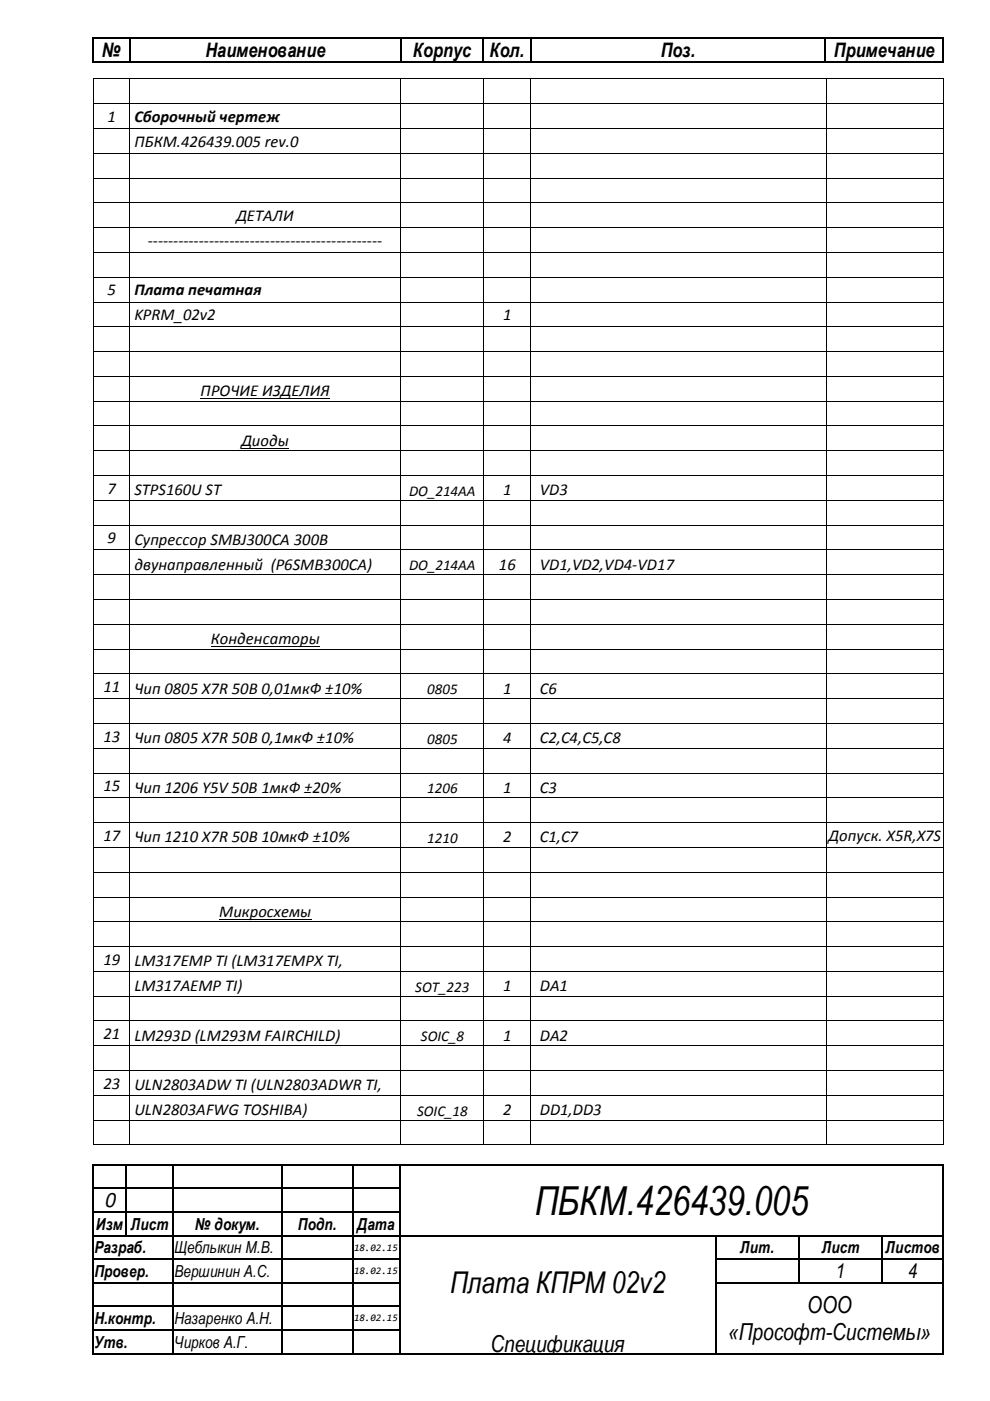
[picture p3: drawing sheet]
<svg xmlns="http://www.w3.org/2000/svg" width="210mm" height="297mm" viewBox="0 0 210 297" stroke-linecap="round" stroke-linejoin="round" font-family="sans-serif">
<defs><g id="words">
<text font-size="8.5" x="113.4" y="257.5">ПБКМ.426439.005</text>
<text font-size="6.3" x="95.4" y="274.2">Плата КПРМ 02v2</text>
<g font-size="5">
<text x="171.2" y="278.4">ООО</text>
<text x="104" y="286.7">Спецификация</text>
<text x="154.4" y="284.1">«Прософт-Системы»</text>
</g>
<g font-size="4.2">
<text x="21.7" y="12.1">№</text>
<text x="43.6" y="12.1">Наименование</text>
<text x="87.6" y="12.1">Корпус</text>
<text x="103.8" y="12.1">Кол.</text>
<text x="140.1" y="12.1">Поз.</text>
<text x="176.8" y="12.1">Примечание</text>
<text x="22.1" y="255.9">0</text>
<text x="177.2" y="271">1</text>
<text x="192.6" y="271">4</text>
</g>
<g font-size="3.5">
<text x="22.8" y="25.8">1</text>
<text x="28.5" y="25.8">Сборочный чертеж</text>
<text x="28.5" y="31.1">ПБКМ.426439.005 rev.0</text>
<text x="50.1" y="46.8">ДЕТАЛИ</text>
<text x="31.4" y="52.1">----------------------------------------------</text>
<text x="22.8" y="62.6">5</text>
<text x="28.5" y="62.6">Плата печатная</text>
<text x="28.5" y="67.9">KPRM_02v2</text>
<text x="106.7" y="67.9">1</text>
<text x="42.5" y="84">ПРОЧИЕ ИЗДЕЛИЯ</text>
<text x="51.2" y="94.5">Диоды</text>
<text x="22.8" y="104.6">7</text>
<text x="28.5" y="105">STPS160U ST</text>
<text x="106.7" y="105">1</text>
<text x="114.5" y="105">VD3</text>
<text x="22.8" y="115.1">9</text>
<text x="28.5" y="115.5">Супрессор SMBJ300CA 300В</text>
<text x="28.5" y="120.8">двунаправленный (P6SMB300CA)</text>
<text x="105.8" y="120.8">16</text>
<text x="114.5" y="120.8">VD1,VD2,VD4-VD17</text>
<text x="44.7" y="136.6">Конденсаторы</text>
<text x="21.9" y="146.7">11</text>
<text x="28.5" y="147.1">Чип 0805 X7R 50В 0,01мкФ ±10%</text>
<text x="106.7" y="147.1">1</text>
<text x="114.5" y="147.1">C6</text>
<text x="21.9" y="157.2">13</text>
<text x="28.5" y="157.6">Чип 0805 X7R 50В 0,1мкФ ±10%</text>
<text x="106.7" y="157.6">4</text>
<text x="114.5" y="157.6">C2,C4,C5,C8</text>
<text x="21.9" y="167.7">15</text>
<text x="28.5" y="168.1">Чип 1206 Y5V 50В 1мкФ ±20%</text>
<text x="106.7" y="168.1">1</text>
<text x="114.5" y="168.1">C3</text>
<text x="21.9" y="178.2">17</text>
<text x="28.5" y="178.6">Чип 1210 X7R 50В 10мкФ ±10%</text>
<text x="106.7" y="178.6">2</text>
<text x="114.5" y="178.6">C1,C7</text>
<text x="175.7" y="178.2">Допуск. X5R,X7S</text>
<text x="46.5" y="194.4">Микросхемы</text>
<text x="21.9" y="204.5">19</text>
<text x="28.5" y="204.9">LM317EMP TI (LM317EMPX TI,</text>
<text x="28.5" y="210.1">LM317AEMP TI)</text>
<text x="106.7" y="210.1">1</text>
<text x="114.5" y="210.1">DA1</text>
<text x="21.9" y="220.3">21</text>
<text x="28.5" y="220.7">LM293D (LM293M FAIRCHILD)</text>
<text x="106.7" y="220.7">1</text>
<text x="114.5" y="220.7">DA2</text>
<text x="21.9" y="230.8">23</text>
<text x="28.5" y="231.2">ULN2803ADW TI (ULN2803ADWR TI,</text>
<text x="28.5" y="236.4">ULN2803AFWG TOSHIBA)</text>
<text x="106.7" y="236.4">2</text>
<text x="114.5" y="236.4">DD1,DD3</text>
<text x="20.4" y="260.7">Изм</text>
<text x="27.8" y="260.7">Лист</text>
<text x="41.4" y="260.7">№ докум.</text>
<text x="63.2" y="260.7">Подп.</text>
<text x="75.8" y="260.7">Дата</text>
<text x="20" y="265.7">Разраб.</text>
<text x="37" y="265.7">Щеблыкин М.В.</text>
<text x="157" y="265.7">Лит.</text>
<text x="174.3" y="265.7">Лист</text>
<text x="187.8" y="265.7">Листов</text>
<text x="20" y="270.7">Провер.</text>
<text x="37" y="270.7">Вершинин А.С.</text>
<text x="20" y="280.7">Н.контр.</text>
<text x="37" y="280.7">Назаренко А.Н.</text>
<text x="20" y="285.7">Утв.</text>
<text x="37" y="285.7">Чирков А.Г.</text>
</g>
<g font-size="3.2">
<text x="86.7" y="105.1">DO_214AA</text>
<text x="86.7" y="120.9">DO_214AA</text>
<text x="90.6" y="147.2">0805</text>
<text x="90.6" y="157.7">0805</text>
<text x="90.6" y="168.2">1206</text>
<text x="90.6" y="178.7">1210</text>
<text x="88.1" y="210.3">SOT_223</text>
<text x="89.2" y="220.8">SOIC_8</text>
<text x="88.4" y="236.5">SOIC_18</text>
</g>
<g font-size="2.1">
<text x="75.1" y="265.1">18.02.15</text>
<text x="75.1" y="270.2">18.02.15</text>
<text x="75.1" y="280.2">18.02.15</text>
</g>
</g></defs>
<g fill="#000">
<path d="M19.6 8h.3v.3h-.3zM19.6 13.1h.3v.3h-.3zM27.4 8h.2v.3h-.2zM27.4 13.1h.2v.3h-.2zM84.9 8h.2v.3h-.2zM84.9 13.1h.2v.3h-.2zM102.4 8h.2v.3h-.2zM102.4 13.1h.2v.3h-.2zM112.4 8h.2v.3h-.2zM112.4 13.1h.2v.3h-.2zM174.9 8h.2v.3h-.2zM174.9 13.1h.2v.3h-.2z"/>
<path d="M199.9 8h.3v.3h-.3zM199.9 13.1h.3v.3h-.3zM19.6 246.8h.3v.3h-.3zM19.6 251.8h.3v.3h-.3zM19.6 256.8h.3v.3h-.3zM26.6 246.8h.3v.3h-.3zM26.6 251.8h.3v.3h-.3zM26.6 256.8h.3v.3h-.3zM36.6 246.8h.3v.3h-.3zM36.6 251.8h.3v.3h-.3zM36.6 256.8h.3v.3h-.3zM59.6 246.8h.3v.3h-.3z"/>
<path d="M59.6 251.8h.3v.3h-.3zM59.6 256.8h.3v.3h-.3zM74.6 246.8h.3v.3h-.3zM74.6 251.8h.3v.3h-.3zM74.6 256.8h.3v.3h-.3zM84.6 246.8h.3v.3h-.3zM84.6 251.8h.3v.3h-.3zM84.6 256.8h.3v.3h-.3zM199.9 246.8h.3v.3h-.3zM199.9 251.8h.3v.3h-.3zM199.9 256.8h.3v.3h-.3z"/>
</g>
<g fill="none" stroke="#000" stroke-width=".25">
<path d="M19.7 8.3v4.8M19.9 8.1h7.5M19.9 13.2h7.5M27.5 8.3v4.8M27.6 8.1h57.3M27.6 13.2h57.3M85 8.3v4.8M85.1 8.1h17.3M85.1 13.2h17.3M102.5 8.3v4.8M102.6 8.1h9.8M102.6 13.2h9.8"/>
<path d="M112.5 8.3v4.8M112.6 8.1h62.3M112.6 13.2h62.3M175 8.3v4.8M175.1 8.1h24.8M175.1 13.2h24.8M200 8.3v4.8M19.7 247.1v4.7M19.7 252.1v4.7M19.7 257.1v4.7M19.9 246.9h6.7M19.9 252h6.7"/>
<path d="M19.9 257h6.7M26.8 247.1v4.7M26.8 252.1v4.7M26.8 257.1v4.7M26.9 246.9h9.7M26.9 252h9.7M26.9 257h9.7M36.7 247.1v4.7M36.7 252.1v4.7M36.7 257.1v4.7M36.9 246.9h22.7M36.9 252h22.7"/>
<path d="M36.9 257h22.7M59.7 247.1v4.7M59.7 252.1v4.7M59.7 257.1v4.7M59.9 246.9h14.7M59.9 252h14.7M59.9 257h14.7M74.8 247.1v4.7M74.8 252.1v4.7M74.8 257.1v4.7M74.9 246.9h9.7M74.9 252h9.7"/>
<path d="M74.9 257h9.7M84.8 247.1v4.7M84.8 252.1v4.7M84.8 257.1v4.7M84.9 246.9h115M200 247.1v4.7M200 252.1v4.7M200 257.1v4.7"/>
</g>
<path d="M60.3 262.9h14.2v4h-14.2z" fill-rule="evenodd" fill="#fff"/>
<g fill="#000">
<path d="M19.6 261.8h.3v.3h-.3zM19.6 266.9h.3v.2h-.3zM19.6 271.9h.3v.2h-.3zM26.6 261.8h.3v.3h-.3zM36.6 261.8h.3v.3h-.3zM36.6 266.9h.3v.2h-.3zM36.6 271.9h.3v.2h-.3zM59.6 261.8h.3v.3h-.3zM59.6 266.9h.3v.2h-.3zM59.6 271.9h.3v.2h-.3zM74.6 261.8h.3v.3h-.3zM74.6 266.9h.3v.2h-.3z"/>
<path d="M74.6 271.9h.3v.2h-.3zM84.6 261.8h.3v.3h-.3zM84.6 266.9h.3v.2h-.3zM84.6 271.9h.3v.2h-.3zM151.6 261.8h.3v.3h-.3zM151.6 266.9h.3v.2h-.3zM151.6 271.9h.3v.2h-.3zM169.3 261.8h.2v.3h-.2zM169.3 266.9h.2v.2h-.2zM169.3 271.9h.2v.2h-.2zM186.9 261.8h.3v.3h-.3zM186.9 266.9h.3v.2h-.3z"/>
<path d="M186.9 271.9h.3v.2h-.3zM199.9 261.8h.3v.3h-.3zM199.9 266.9h.3v.2h-.3zM199.9 271.9h.3v.2h-.3z"/>
</g>
<g fill="none" stroke="#000" stroke-width=".25">
<path d="M19.7 262.1v4.8M19.7 267.1v4.8M19.7 272.1v4.8M19.9 262h6.7M19.9 267h16.7M19.9 272h16.7M26.9 262h9.7M36.7 262.1v4.8M36.7 267.1v4.8M36.7 272.1v4.8M36.9 262h22.7M36.9 267h22.7"/>
<path d="M36.9 272h22.7M59.7 262.1v4.8M59.7 267.1v4.8M59.7 272.1v4.8M59.9 262h14.7M59.9 267h14.7M59.9 272h14.7M74.8 262.1v4.8M74.8 267.1v4.8M74.8 272.1v4.8M74.9 262h9.7M74.9 267h9.7"/>
<path d="M74.9 272h9.7M84.8 262.1v4.8M84.8 267.1v4.8M84.8 272.1v4.8M84.9 262h66.7M151.8 262.1v4.8M151.8 267.1v4.8M151.8 272.1v4.8M151.9 262h17.4M151.9 267h17.4M151.9 272h17.4M169.4 262.1v4.8"/>
<path d="M169.4 267.1v4.8M169.5 262h17.4M169.5 267h17.4M169.5 272h17.4M187.1 262.1v4.8M187.1 267.1v4.8M187.2 262h12.7M187.2 267h12.7M187.2 272h12.7M200 262.1v4.8M200 267.1v4.8M200 272.1v4.8"/>
</g>
<path d="M60.3 277.9h14.2v4h-14.2z" fill-rule="evenodd" fill="#fff"/>
<g fill="#000">
<path d="M19.8 16.6h.1v.2h-.1zM27.4 16.6h.2v.2h-.2zM84.9 16.6h.2v.2h-.2zM102.4 16.6h.2v.2h-.2zM112.5 16.6h.1v.2h-.1zM175 16.6h.2v.2h-.2zM200 16.6h.2v.2h-.2zM19.8 21.9h.1v.2h-.1zM19.8 27.1h.1v.2h-.1zM19.8 32.4h.1v.2h-.1zM19.8 37.7h.1v.1h-.1zM27.4 21.9h.2v.2h-.2z"/>
<path d="M27.4 27.1h.2v.2h-.2zM27.4 32.4h.2v.2h-.2zM27.4 37.7h.2v.1h-.2zM84.9 21.9h.2v.2h-.2zM84.9 27.1h.2v.2h-.2zM84.9 32.4h.2v.2h-.2zM84.9 37.7h.2v.1h-.2zM102.4 21.9h.2v.2h-.2zM102.4 27.1h.2v.2h-.2zM102.4 32.4h.2v.2h-.2zM102.4 37.7h.2v.1h-.2zM112.5 21.9h.1v.2h-.1z"/>
<path d="M112.5 27.1h.1v.2h-.1zM112.5 32.4h.1v.2h-.1zM112.5 37.7h.1v.1h-.1zM175 21.9h.2v.2h-.2zM175 27.1h.2v.2h-.2zM175 32.4h.2v.2h-.2zM175 37.7h.2v.1h-.2zM200 21.9h.2v.2h-.2zM200 27.1h.2v.2h-.2zM200 32.4h.2v.2h-.2zM200 37.7h.2v.1h-.2zM19.8 42.9h.1v.2h-.1z"/>
<path d="M19.8 48.2h.1v.1h-.1zM19.8 53.4h.1v.2h-.1zM19.8 58.7h.1v.1h-.1zM27.4 42.9h.2v.2h-.2zM27.4 48.2h.2v.1h-.2zM27.4 53.4h.2v.2h-.2zM27.4 58.7h.2v.1h-.2zM84.9 42.9h.2v.2h-.2zM84.9 48.2h.2v.1h-.2zM84.9 53.4h.2v.2h-.2zM84.9 58.7h.2v.1h-.2zM102.4 42.9h.2v.2h-.2z"/>
<path d="M102.4 48.2h.2v.1h-.2zM102.4 53.4h.2v.2h-.2zM102.4 58.7h.2v.1h-.2zM112.5 42.9h.1v.2h-.1zM112.5 48.2h.1v.1h-.1zM112.5 53.4h.1v.2h-.1zM112.5 58.7h.1v.1h-.1zM175 42.9h.2v.2h-.2zM175 48.2h.2v.1h-.2zM175 53.4h.2v.2h-.2zM175 58.7h.2v.1h-.2zM200 42.9h.2v.2h-.2z"/>
<path d="M200 48.2h.2v.1h-.2zM200 53.4h.2v.2h-.2zM200 58.7h.2v.1h-.2zM19.8 64h.1v.1h-.1zM19.8 69.2h.1v.2h-.1zM19.8 74.5h.1v.1h-.1zM19.8 79.7h.1v.2h-.1zM27.4 64h.2v.1h-.2zM27.4 69.2h.2v.2h-.2zM27.4 74.5h.2v.1h-.2zM27.4 79.7h.2v.2h-.2zM84.9 64h.2v.1h-.2z"/>
<path d="M84.9 69.2h.2v.2h-.2zM84.9 74.5h.2v.1h-.2zM84.9 79.7h.2v.2h-.2zM102.4 64h.2v.1h-.2zM102.4 69.2h.2v.2h-.2zM102.4 74.5h.2v.1h-.2zM102.4 79.7h.2v.2h-.2zM112.5 64h.1v.1h-.1zM112.5 69.2h.1v.2h-.1zM112.5 74.5h.1v.1h-.1zM112.5 79.7h.1v.2h-.1zM175 64h.2v.1h-.2z"/>
<path d="M175 69.2h.2v.2h-.2zM175 74.5h.2v.1h-.2zM175 79.7h.2v.2h-.2zM200 64h.2v.1h-.2zM200 69.2h.2v.2h-.2zM200 74.5h.2v.1h-.2zM200 79.7h.2v.2h-.2zM19.8 85h.1v.1h-.1zM19.8 90.2h.1v.2h-.1zM19.8 95.5h.1v.2h-.1zM27.4 85h.2v.1h-.2zM27.4 90.2h.2v.2h-.2z"/>
<path d="M27.4 95.5h.2v.2h-.2zM84.9 85h.2v.1h-.2zM84.9 90.2h.2v.2h-.2zM84.9 95.5h.2v.2h-.2zM102.4 85h.2v.1h-.2zM102.4 90.2h.2v.2h-.2zM102.4 95.5h.2v.2h-.2zM112.5 85h.1v.1h-.1zM112.5 90.2h.1v.2h-.1zM112.5 95.5h.1v.2h-.1zM175 85h.2v.1h-.2zM175 90.2h.2v.2h-.2z"/>
<path d="M175 95.5h.2v.2h-.2zM200 85h.2v.1h-.2zM200 90.2h.2v.2h-.2zM200 95.5h.2v.2h-.2zM19.8 100.8h.1v.1h-.1zM19.8 106h.1v.2h-.1zM19.8 111.3h.1v.1h-.1zM19.8 116.5h.1v.2h-.1zM27.4 100.8h.2v.1h-.2zM27.4 106h.2v.2h-.2zM27.4 111.3h.2v.1h-.2zM27.4 116.5h.2v.2h-.2z"/>
<path d="M84.9 100.8h.2v.1h-.2zM84.9 106h.2v.2h-.2zM84.9 111.3h.2v.1h-.2zM84.9 116.5h.2v.2h-.2zM102.4 100.8h.2v.1h-.2zM102.4 106h.2v.2h-.2zM102.4 111.3h.2v.1h-.2zM102.4 116.5h.2v.2h-.2zM112.5 100.8h.1v.1h-.1zM112.5 106h.1v.2h-.1zM112.5 111.3h.1v.1h-.1zM112.5 116.5h.1v.2h-.1z"/>
<path d="M175 100.8h.2v.1h-.2zM175 106h.2v.2h-.2zM175 111.3h.2v.1h-.2zM175 116.5h.2v.2h-.2zM200 100.8h.2v.1h-.2zM200 106h.2v.2h-.2zM200 111.3h.2v.1h-.2zM200 116.5h.2v.2h-.2zM19.8 121.8h.1v.1h-.1zM19.8 127h.1v.2h-.1zM19.8 132.3h.1v.2h-.1zM19.8 137.5h.1v.2h-.1z"/>
<path d="M27.4 121.8h.2v.1h-.2zM27.4 127h.2v.2h-.2zM27.4 132.3h.2v.2h-.2zM27.4 137.5h.2v.2h-.2zM84.9 121.8h.2v.1h-.2zM84.9 127h.2v.2h-.2zM84.9 132.3h.2v.2h-.2zM84.9 137.5h.2v.2h-.2zM102.4 121.8h.2v.1h-.2zM102.4 127h.2v.2h-.2zM102.4 132.3h.2v.2h-.2zM102.4 137.5h.2v.2h-.2z"/>
<path d="M112.5 121.8h.1v.1h-.1zM112.5 127h.1v.2h-.1zM112.5 132.3h.1v.2h-.1zM112.5 137.5h.1v.2h-.1zM175 121.8h.2v.1h-.2zM175 127h.2v.2h-.2zM175 132.3h.2v.2h-.2zM175 137.5h.2v.2h-.2zM200 121.8h.2v.1h-.2zM200 127h.2v.2h-.2zM200 132.3h.2v.2h-.2zM200 137.5h.2v.2h-.2z"/>
<path d="M19.8 142.8h.1v.2h-.1zM19.8 148h.1v.2h-.1zM19.8 153.3h.1v.2h-.1zM19.8 158.6h.1v.1h-.1zM27.4 142.8h.2v.2h-.2zM27.4 148h.2v.2h-.2zM27.4 153.3h.2v.2h-.2zM27.4 158.6h.2v.1h-.2zM84.9 142.8h.2v.2h-.2zM84.9 148h.2v.2h-.2zM84.9 153.3h.2v.2h-.2zM84.9 158.6h.2v.1h-.2z"/>
<path d="M102.4 142.8h.2v.2h-.2zM102.4 148h.2v.2h-.2zM102.4 153.3h.2v.2h-.2zM102.4 158.6h.2v.1h-.2zM112.5 142.8h.1v.2h-.1zM112.5 148h.1v.2h-.1zM112.5 153.3h.1v.2h-.1zM112.5 158.6h.1v.1h-.1zM175 142.8h.2v.2h-.2zM175 148h.2v.2h-.2zM175 153.3h.2v.2h-.2zM175 158.6h.2v.1h-.2z"/>
<path d="M200 142.8h.2v.2h-.2zM200 148h.2v.2h-.2zM200 153.3h.2v.2h-.2zM200 158.6h.2v.1h-.2zM19.8 163.8h.1v.2h-.1zM19.8 169.1h.1v.1h-.1zM19.8 174.3h.1v.2h-.1zM19.8 179.6h.1v.1h-.1zM27.4 163.8h.2v.2h-.2zM27.4 169.1h.2v.1h-.2zM27.4 174.3h.2v.2h-.2zM27.4 179.6h.2v.1h-.2z"/>
<path d="M84.9 163.8h.2v.2h-.2zM84.9 169.1h.2v.1h-.2zM84.9 174.3h.2v.2h-.2zM84.9 179.6h.2v.1h-.2zM102.4 163.8h.2v.2h-.2zM102.4 169.1h.2v.1h-.2zM102.4 174.3h.2v.2h-.2zM102.4 179.6h.2v.1h-.2zM112.5 163.8h.1v.2h-.1zM112.5 169.1h.1v.1h-.1zM112.5 174.3h.1v.2h-.1zM112.5 179.6h.1v.1h-.1z"/>
<path d="M175 163.8h.2v.2h-.2zM175 169.1h.2v.1h-.2zM175 174.3h.2v.2h-.2zM175 179.6h.2v.1h-.2zM200 163.8h.2v.2h-.2zM200 169.1h.2v.1h-.2zM200 174.3h.2v.2h-.2zM200 179.6h.2v.1h-.2zM19.8 184.8h.1v.2h-.1zM19.8 190.1h.1v.2h-.1zM19.8 195.4h.1v.1h-.1zM27.4 184.8h.2v.2h-.2z"/>
<path d="M27.4 190.1h.2v.2h-.2zM27.4 195.4h.2v.1h-.2zM84.9 184.8h.2v.2h-.2zM84.9 190.1h.2v.2h-.2zM84.9 195.4h.2v.1h-.2zM102.4 184.8h.2v.2h-.2zM102.4 190.1h.2v.2h-.2zM102.4 195.4h.2v.1h-.2zM112.5 184.8h.1v.2h-.1zM112.5 190.1h.1v.2h-.1zM112.5 195.4h.1v.1h-.1zM175 184.8h.2v.2h-.2z"/>
<path d="M175 190.1h.2v.2h-.2zM175 195.4h.2v.1h-.2zM200 184.8h.2v.2h-.2zM200 190.1h.2v.2h-.2zM200 195.4h.2v.1h-.2zM19.8 200.6h.1v.2h-.1zM19.8 205.9h.1v.1h-.1zM19.8 211.1h.1v.2h-.1zM19.8 216.4h.1v.1h-.1zM27.4 200.6h.2v.2h-.2zM27.4 205.9h.2v.1h-.2zM27.4 211.1h.2v.2h-.2z"/>
<path d="M27.4 216.4h.2v.1h-.2zM84.9 200.6h.2v.2h-.2zM84.9 205.9h.2v.1h-.2zM84.9 211.1h.2v.2h-.2zM84.9 216.4h.2v.1h-.2zM102.4 200.6h.2v.2h-.2zM102.4 205.9h.2v.1h-.2zM102.4 211.1h.2v.2h-.2zM102.4 216.4h.2v.1h-.2zM112.5 200.6h.1v.2h-.1zM112.5 205.9h.1v.1h-.1zM112.5 211.1h.1v.2h-.1z"/>
<path d="M112.5 216.4h.1v.1h-.1zM175 200.6h.2v.2h-.2zM175 205.9h.2v.1h-.2zM175 211.1h.2v.2h-.2zM175 216.4h.2v.1h-.2zM200 200.6h.2v.2h-.2zM200 205.9h.2v.1h-.2zM200 211.1h.2v.2h-.2zM200 216.4h.2v.1h-.2zM19.8 221.7h.1v.1h-.1zM19.8 226.9h.1v.2h-.1zM19.8 232.2h.1v.1h-.1z"/>
<path d="M19.8 237.4h.1v.2h-.1zM27.4 221.7h.2v.1h-.2zM27.4 226.9h.2v.2h-.2zM27.4 232.2h.2v.1h-.2zM27.4 237.4h.2v.2h-.2zM84.9 221.7h.2v.1h-.2zM84.9 226.9h.2v.2h-.2zM84.9 232.2h.2v.1h-.2zM84.9 237.4h.2v.2h-.2zM102.4 221.7h.2v.1h-.2zM102.4 226.9h.2v.2h-.2zM102.4 232.2h.2v.1h-.2z"/>
<path d="M102.4 237.4h.2v.2h-.2zM112.5 221.7h.1v.1h-.1zM112.5 226.9h.1v.2h-.1zM112.5 232.2h.1v.1h-.1zM112.5 237.4h.1v.2h-.1zM175 221.7h.2v.1h-.2zM175 226.9h.2v.2h-.2zM175 232.2h.2v.1h-.2zM175 237.4h.2v.2h-.2zM200 221.7h.2v.1h-.2zM200 226.9h.2v.2h-.2zM200 232.2h.2v.1h-.2z"/>
<path d="M200 237.4h.2v.2h-.2zM19.8 242.7h.1v.1h-.1zM27.4 242.7h.2v.1h-.2zM84.9 242.7h.2v.1h-.2zM102.4 242.7h.2v.1h-.2zM112.5 242.7h.1v.1h-.1zM175 242.7h.2v.1h-.2zM200 242.7h.2v.1h-.2zM19.6 276.9h.3v.2h-.3zM36.6 276.9h.3v.2h-.3zM59.6 276.9h.3v.2h-.3zM74.6 276.9h.3v.2h-.3z"/>
<path d="M84.6 276.9h.3v.2h-.3zM151.6 276.9h.3v.2h-.3zM199.9 276.9h.3v.2h-.3zM19.6 281.9h.3v.3h-.3zM19.6 286.9h.3v.2h-.3zM36.6 281.9h.3v.3h-.3zM36.6 286.9h.3v.2h-.3zM59.6 281.9h.3v.3h-.3zM59.6 286.9h.3v.2h-.3zM74.6 281.9h.3v.3h-.3zM74.6 286.9h.3v.2h-.3zM84.6 281.9h.3v.3h-.3z"/>
<path d="M84.6 286.9h.3v.2h-.3zM151.6 281.9h.3v.3h-.3zM151.6 286.9h.3v.2h-.3zM199.9 281.9h.3v.3h-.3zM199.9 286.9h.3v.2h-.3z"/>
</g>
<g fill="none" stroke="#000" stroke-width=".25">
<path d="M19.7 277.1v4.8M19.9 277h16.7M36.7 277.1v4.8M36.9 277h22.7M59.7 277.1v4.8M59.9 277h14.7M74.8 277.1v4.8M74.9 277h9.7M84.8 277.1v4.8M151.8 277.1v4.8M200 277.1v4.8M19.7 282.2v4.7"/>
<path d="M19.9 282h16.7M19.9 287h16.7M36.7 282.2v4.7M36.9 282h22.7M36.9 287h22.7M59.7 282.2v4.7M59.9 282h14.7M59.9 287h14.7M74.8 282.2v4.7M74.9 282h9.7M74.9 287h9.7M84.8 282.2v4.7"/>
<path d="M84.9 287h66.7M151.8 282.2v4.7M151.9 287h48M200 282.2v4.7"/>
</g>
<g fill="none" stroke="#000" stroke-width=".21">
<path d="M19.9 16.8v5.1M19.9 16.7h7.5M27.5 16.8v5.1M27.6 16.7h57.3M85 16.8v5.1M85.1 16.7h17.3M102.5 16.8v5.1M102.6 16.7h9.9M112.6 16.8v5.1M112.6 16.7h62.4M175.1 16.8v5.1M175.2 16.7h24.8"/>
<path d="M200.1 16.8v5.1M19.9 22.1v5M19.9 27.3v5.1M19.9 32.6v5.1M19.9 37.8v5.1M19.9 22h7.5M19.9 27.2h7.5M19.9 32.5h7.5M19.9 37.8h7.5M27.5 22.1v5M27.5 27.3v5.1M27.5 32.6v5.1"/>
<path d="M27.5 37.8v5.1M27.6 22h57.3M27.6 27.2h57.3M27.6 32.5h57.3M27.6 37.8h57.3M85 22.1v5M85 27.3v5.1M85 32.6v5.1M85 37.8v5.1M85.1 22h17.3M85.1 27.2h17.3M85.1 32.5h17.3"/>
<path d="M85.1 37.8h17.3M102.5 22.1v5M102.5 27.3v5.1M102.5 32.6v5.1M102.5 37.8v5.1M102.6 22h9.9M102.6 27.2h9.9M102.6 32.5h9.9M102.6 37.8h9.9M112.6 22.1v5M112.6 27.3v5.1M112.6 32.6v5.1"/>
<path d="M112.6 37.8v5.1M112.6 22h62.4M112.6 27.2h62.4M112.6 32.5h62.4M112.6 37.8h62.4M175.1 22.1v5M175.1 27.3v5.1M175.1 32.6v5.1M175.1 37.8v5.1M175.2 22h24.8M175.2 27.2h24.8M175.2 32.5h24.8"/>
<path d="M175.2 37.8h24.8M200.1 22.1v5M200.1 27.3v5.1M200.1 32.6v5.1M200.1 37.8v5.1M19.9 43.1v5.1M19.9 48.3v5.1M19.9 53.6v5.1M19.9 58.8v5.2M19.9 43h7.5M19.9 48.3h7.5M19.9 53.5h7.5"/>
<path d="M19.9 58.8h7.5M27.5 43.1v5.1M27.5 48.3v5.1M27.5 53.6v5.1M27.5 58.8v5.2M27.6 43h57.3M27.6 48.3h57.3M27.6 53.5h57.3M27.6 58.8h57.3M85 43.1v5.1M85 48.3v5.1M85 53.6v5.1"/>
<path d="M85 58.8v5.2M85.1 43h17.3M85.1 48.3h17.3M85.1 53.5h17.3M85.1 58.8h17.3M102.5 43.1v5.1M102.5 48.3v5.1M102.5 53.6v5.1M102.5 58.8v5.2M102.6 43h9.9M102.6 48.3h9.9M102.6 53.5h9.9"/>
<path d="M102.6 58.8h9.9M112.6 43.1v5.1M112.6 48.3v5.1M112.6 53.6v5.1M112.6 58.8v5.2M112.6 43h62.4M112.6 48.3h62.4M112.6 53.5h62.4M112.6 58.8h62.4M175.1 43.1v5.1M175.1 48.3v5.1M175.1 53.6v5.1"/>
<path d="M175.1 58.8v5.2M175.2 43h24.8M175.2 48.3h24.8M175.2 53.5h24.8M175.2 58.8h24.8M200.1 43.1v5.1M200.1 48.3v5.1M200.1 53.6v5.1M200.1 58.8v5.2M19.9 64.1v5.1M19.9 69.4v5.1M19.9 74.6v5.1"/>
<path d="M19.9 79.9v5.1M19.9 64h7.5M19.9 69.3h7.5M19.9 74.5h7.5M19.9 79.8h7.5M27.5 64.1v5.1M27.5 69.4v5.1M27.5 74.6v5.1M27.5 79.9v5.1M27.6 64h57.3M27.6 69.3h57.3M27.6 74.5h57.3"/>
<path d="M27.6 79.8h57.3M85 64.1v5.1M85 69.4v5.1M85 74.6v5.1M85 79.9v5.1M85.1 64h17.3M85.1 69.3h17.3M85.1 74.5h17.3M85.1 79.8h17.3M102.5 64.1v5.1M102.5 69.4v5.1M102.5 74.6v5.1"/>
<path d="M102.5 79.9v5.1M102.6 64h9.9M102.6 69.3h9.9M102.6 74.5h9.9M102.6 79.8h9.9M112.6 64.1v5.1M112.6 69.4v5.1M112.6 74.6v5.1M112.6 79.9v5.1M112.6 64h62.4M112.6 69.3h62.4M112.6 74.5h62.4"/>
<path d="M112.6 79.8h62.4M175.1 64.1v5.1M175.1 69.4v5.1M175.1 74.6v5.1M175.1 79.9v5.1M175.2 64h24.8M175.2 69.3h24.8M175.2 74.5h24.8M175.2 79.8h24.8M200.1 64.1v5.1M200.1 69.4v5.1M200.1 74.6v5.1"/>
<path d="M200.1 79.9v5.1M19.9 85.1v5.1M19.9 90.4v5.1M19.9 95.7v5.1M19.9 85h7.5M19.9 90.3h7.5M19.9 95.6h7.5M27.5 85.1v5.1M27.5 90.4v5.1M27.5 95.7v5.1M27.6 85h57.3M27.6 90.3h57.3"/>
<path d="M27.6 95.6h57.3M42.5 84.5h27.4M51.2 95h10.1M85 85.1v5.1M85 90.4v5.1M85 95.7v5.1M85.1 85h17.3M85.1 90.3h17.3M85.1 95.6h17.3M102.5 85.1v5.1M102.5 90.4v5.1M102.5 95.7v5.1"/>
<path d="M102.6 85h9.9M102.6 90.3h9.9M102.6 95.6h9.9M112.6 85.1v5.1M112.6 90.4v5.1M112.6 95.7v5.1M112.6 85h62.4M112.6 90.3h62.4M112.6 95.6h62.4M175.1 85.1v5.1M175.1 90.4v5.1M175.1 95.7v5.1"/>
<path d="M175.2 85h24.8M175.2 90.3h24.8M175.2 95.6h24.8M200.1 85.1v5.1M200.1 90.4v5.1M200.1 95.7v5.1M19.9 100.9v5.1M19.9 106.2v5.1M19.9 111.4v5.1M19.9 116.7v5.1M19.9 100.8h7.5M19.9 106.1h7.5"/>
<path d="M19.9 111.3h7.5M19.9 116.6h7.5M27.5 100.9v5.1M27.5 106.2v5.1M27.5 111.4v5.1M27.5 116.7v5.1M27.6 100.8h57.3M27.6 106.1h57.3M27.6 111.3h57.3M27.6 116.6h57.3M85 100.9v5.1M85 106.2v5.1"/>
<path d="M85 111.4v5.1M85 116.7v5.1M85.1 100.8h17.3M85.1 106.1h17.3M85.1 111.3h17.3M85.1 116.6h17.3M102.5 100.9v5.1M102.5 106.2v5.1M102.5 111.4v5.1M102.5 116.7v5.1M102.6 100.8h9.9M102.6 106.1h9.9"/>
<path d="M102.6 111.3h9.9M102.6 116.6h9.9M112.6 100.9v5.1M112.6 106.2v5.1M112.6 111.4v5.1M112.6 116.7v5.1M112.6 100.8h62.4M112.6 106.1h62.4M112.6 111.3h62.4M112.6 116.6h62.4M175.1 100.9v5.1M175.1 106.2v5.1"/>
<path d="M175.1 111.4v5.1M175.1 116.7v5.1M175.2 100.8h24.8M175.2 106.1h24.8M175.2 111.3h24.8M175.2 116.6h24.8M200.1 100.9v5.1M200.1 106.2v5.1M200.1 111.4v5.1M200.1 116.7v5.1M19.9 121.9v5.1M19.9 127.2v5.1"/>
<path d="M19.9 132.5v5M19.9 137.7v5.1M19.9 121.8h7.5M19.9 127.1h7.5M19.9 132.4h7.5M19.9 137.6h7.5M27.5 121.9v5.1M27.5 127.2v5.1M27.5 132.5v5M27.5 137.7v5.1M27.6 121.8h57.3M27.6 127.1h57.3"/>
<path d="M27.6 132.4h57.3M27.6 137.6h57.3M44.7 137.1h23M85 121.9v5.1M85 127.2v5.1M85 132.5v5M85 137.7v5.1M85.1 121.8h17.3M85.1 127.1h17.3M85.1 132.4h17.3M85.1 137.6h17.3M102.5 121.9v5.1"/>
<path d="M102.5 127.2v5.1M102.5 132.5v5M102.5 137.7v5.1M102.6 121.8h9.9M102.6 127.1h9.9M102.6 132.4h9.9M102.6 137.6h9.9M112.6 121.9v5.1M112.6 127.2v5.1M112.6 132.5v5M112.6 137.7v5.1M112.6 121.8h62.4"/>
<path d="M112.6 127.1h62.4M112.6 132.4h62.4M112.6 137.6h62.4M175.1 121.9v5.1M175.1 127.2v5.1M175.1 132.5v5M175.1 137.7v5.1M175.2 121.8h24.8M175.2 127.1h24.8M175.2 132.4h24.8M175.2 137.6h24.8M200.1 121.9v5.1"/>
<path d="M200.1 127.2v5.1M200.1 132.5v5M200.1 137.7v5.1M19.9 143v5M19.9 148.2v5.1M19.9 153.5v5.1M19.9 158.7v5.1M19.9 142.9h7.5M19.9 148.1h7.5M19.9 153.4h7.5M19.9 158.7h7.5M27.5 143v5"/>
<path d="M27.5 148.2v5.1M27.5 153.5v5.1M27.5 158.7v5.1M27.6 142.9h57.3M27.6 148.1h57.3M27.6 153.4h57.3M27.6 158.7h57.3M85 143v5M85 148.2v5.1M85 153.5v5.1M85 158.7v5.1M85.1 142.9h17.3"/>
<path d="M85.1 148.1h17.3M85.1 153.4h17.3M85.1 158.7h17.3M102.5 143v5M102.5 148.2v5.1M102.5 153.5v5.1M102.5 158.7v5.1M102.6 142.9h9.9M102.6 148.1h9.9M102.6 153.4h9.9M102.6 158.7h9.9M112.6 143v5"/>
<path d="M112.6 148.2v5.1M112.6 153.5v5.1M112.6 158.7v5.1M112.6 142.9h62.4M112.6 148.1h62.4M112.6 153.4h62.4M112.6 158.7h62.4M175.1 143v5M175.1 148.2v5.1M175.1 153.5v5.1M175.1 158.7v5.1M175.2 142.9h24.8"/>
<path d="M175.2 148.1h24.8M175.2 153.4h24.8M175.2 158.7h24.8M200.1 143v5M200.1 148.2v5.1M200.1 153.5v5.1M200.1 158.7v5.1M19.9 164v5.1M19.9 169.2v5.1M19.9 174.5v5.1M19.9 179.7v5.1M19.9 163.9h7.5"/>
<path d="M19.9 169.2h7.5M19.9 174.4h7.5M19.9 179.7h7.5M27.5 164v5.1M27.5 169.2v5.1M27.5 174.5v5.1M27.5 179.7v5.1M27.6 163.9h57.3M27.6 169.2h57.3M27.6 174.4h57.3M27.6 179.7h57.3M85 164v5.1"/>
<path d="M85 169.2v5.1M85 174.5v5.1M85 179.7v5.1M85.1 163.9h17.3M85.1 169.2h17.3M85.1 174.4h17.3M85.1 179.7h17.3M102.5 164v5.1M102.5 169.2v5.1M102.5 174.5v5.1M102.5 179.7v5.1M102.6 163.9h9.9"/>
<path d="M102.6 169.2h9.9M102.6 174.4h9.9M102.6 179.7h9.9M112.6 164v5.1M112.6 169.2v5.1M112.6 174.5v5.1M112.6 179.7v5.1M112.6 163.9h62.4M112.6 169.2h62.4M112.6 174.4h62.4M112.6 179.7h62.4M175.1 164v5.1"/>
<path d="M175.1 169.2v5.1M175.1 174.5v5.1M175.1 179.7v5.1M175.2 163.9h24.8M175.2 169.2h24.8M175.2 174.4h24.8M175.2 179.7h24.8M200.1 164v5.1M200.1 169.2v5.1M200.1 174.5v5.1M200.1 179.7v5.1M19.9 185v5.1"/>
<path d="M19.9 190.3v5.1M19.9 195.5v5.1M19.9 184.9h7.5M19.9 190.2h7.5M19.9 195.5h7.5M27.5 185v5.1M27.5 190.3v5.1M27.5 195.5v5.1M27.6 184.9h57.3M27.6 190.2h57.3M27.6 195.5h57.3M46.5 194.9h19.5"/>
<path d="M85 185v5.1M85 190.3v5.1M85 195.5v5.1M85.1 184.9h17.3M85.1 190.2h17.3M85.1 195.5h17.3M102.5 185v5.1M102.5 190.3v5.1M102.5 195.5v5.1M102.6 184.9h9.9M102.6 190.2h9.9M102.6 195.5h9.9"/>
<path d="M112.6 185v5.1M112.6 190.3v5.1M112.6 195.5v5.1M112.6 184.9h62.4M112.6 190.2h62.4M112.6 195.5h62.4M175.1 185v5.1M175.1 190.3v5.1M175.1 195.5v5.1M175.2 184.9h24.8M175.2 190.2h24.8M175.2 195.5h24.8"/>
<path d="M200.1 185v5.1M200.1 190.3v5.1M200.1 195.5v5.1M19.9 200.8v5.1M19.9 206v5.1M19.9 211.3v5.1M19.9 216.5v5.2M19.9 200.7h7.5M19.9 206h7.5M19.9 211.2h7.5M19.9 216.4h7.5M27.5 200.8v5.1"/>
<path d="M27.5 206v5.1M27.5 211.3v5.1M27.5 216.5v5.2M27.6 200.7h57.3M27.6 206h57.3M27.6 211.2h57.3M27.6 216.4h57.3M85 200.8v5.1M85 206v5.1M85 211.3v5.1M85 216.5v5.2M85.1 200.7h17.3"/>
<path d="M85.1 206h17.3M85.1 211.2h17.3M85.1 216.4h17.3M102.5 200.8v5.1M102.5 206v5.1M102.5 211.3v5.1M102.5 216.5v5.2M102.6 200.7h9.9M102.6 206h9.9M102.6 211.2h9.9M102.6 216.4h9.9M112.6 200.8v5.1"/>
<path d="M112.6 206v5.1M112.6 211.3v5.1M112.6 216.5v5.2M112.6 200.7h62.4M112.6 206h62.4M112.6 211.2h62.4M112.6 216.4h62.4M175.1 200.8v5.1M175.1 206v5.1M175.1 211.3v5.1M175.1 216.5v5.2M175.2 200.7h24.8"/>
<path d="M175.2 206h24.8M175.2 211.2h24.8M175.2 216.4h24.8M200.1 200.8v5.1M200.1 206v5.1M200.1 211.3v5.1M200.1 216.5v5.2M19.9 221.8v5.1M19.9 227.1v5.1M19.9 232.3v5.1M19.9 237.6v5.1M19.9 221.7h7.5"/>
<path d="M19.9 227h7.5M19.9 232.2h7.5M19.9 237.5h7.5M27.5 221.8v5.1M27.5 227.1v5.1M27.5 232.3v5.1M27.5 237.6v5.1M27.6 221.7h57.3M27.6 227h57.3M27.6 232.2h57.3M27.6 237.5h57.3M85 221.8v5.1"/>
<path d="M85 227.1v5.1M85 232.3v5.1M85 237.6v5.1M85.1 221.7h17.3M85.1 227h17.3M85.1 232.2h17.3M85.1 237.5h17.3M102.5 221.8v5.1M102.5 227.1v5.1M102.5 232.3v5.1M102.5 237.6v5.1M102.6 221.7h9.9"/>
<path d="M102.6 227h9.9M102.6 232.2h9.9M102.6 237.5h9.9M112.6 221.8v5.1M112.6 227.1v5.1M112.6 232.3v5.1M112.6 237.6v5.1M112.6 221.7h62.4M112.6 227h62.4M112.6 232.2h62.4M112.6 237.5h62.4M175.1 221.8v5.1"/>
<path d="M175.1 227.1v5.1M175.1 232.3v5.1M175.1 237.6v5.1M175.2 221.7h24.8M175.2 227h24.8M175.2 232.2h24.8M175.2 237.5h24.8M200.1 221.8v5.1M200.1 227.1v5.1M200.1 232.3v5.1M200.1 237.6v5.1M19.9 242.7h7.5"/>
<path d="M27.6 242.7h57.3M85.1 242.7h17.3M102.6 242.7h9.9M112.6 242.7h62.4M175.2 242.7h24.8"/>
</g>
<use href="#words"/>
</svg>
